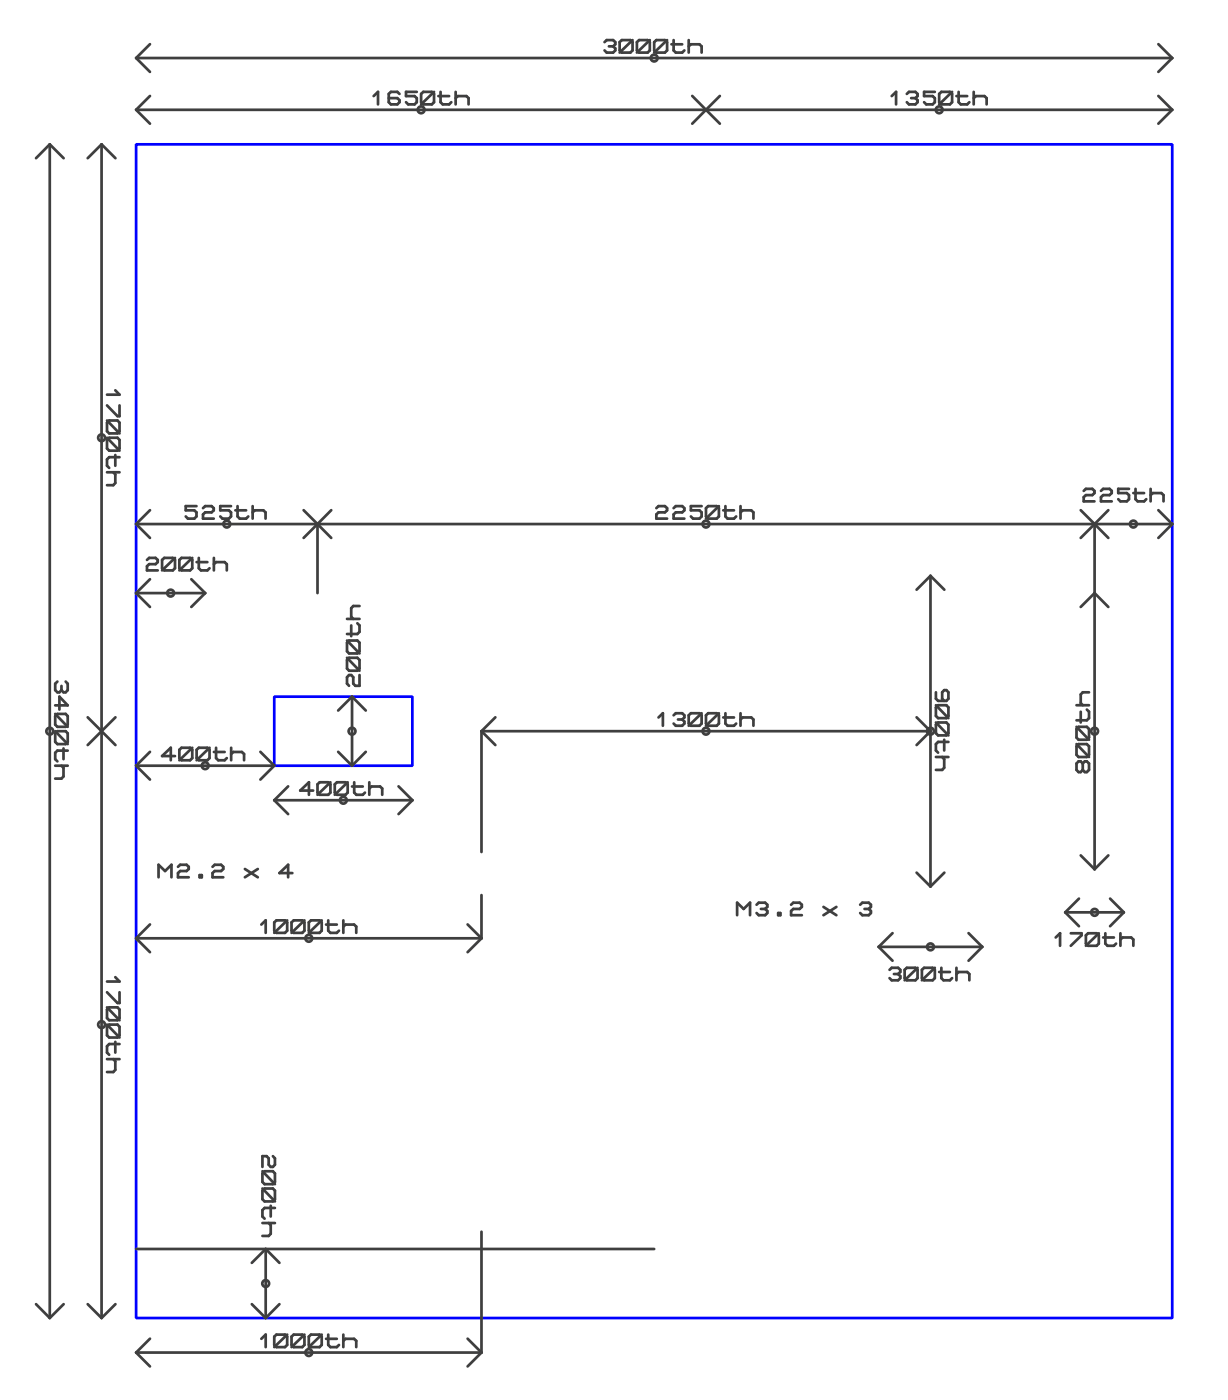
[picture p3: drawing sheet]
<svg xmlns="http://www.w3.org/2000/svg" width="90mm" height="103mm" viewBox="0 0 90 103" stroke-linecap="round" stroke-linejoin="round" font-family="sans-serif">
<path d="M10 10.6h76.2v86.4h-76.2zM20.2 51.3h10.1v5h-10.1z" fill="none" stroke="#00f" stroke-width=".2"/>
<g fill="none" stroke="#3f3f3f" stroke-width=".2">
<path d="M3.7 10.6v86.4M3.7 10.6l-1.1 1M3.7 10.6l1 1M7.5 10.6l-1.1 1M7.5 10.6v86.4M7.5 10.6l1 1M10 8.1h76.2M10 8.1l1 1M10 4.3h76.2M10 4.3l1 1M11 7.1l-1 1M11 3.2l-1 1.1"/>
<path d="M27.5 7.1l.3-.3v.9M29.4 6.9l-.2-.1h-.5l-.1 .1v.6l.1 .2h.5l.2-.2v-.1l-.2-.2h-.6M30.6 6.8h-.7v.3h.6l.1 .1v.3l-.1 .2h-.5l-.1-.2M31 6.9l.1-.1h.7l.1 .1v.6l-.1 .2h-.7l-.1-.2zM31.9 6.8l-.9 .9M32.2 7.1h.8M32.4 6.8v.7l.2 .2h.4l.2-.2M33.5 7.2l.2-.1h.6l.2 .1v.5M33.5 6.8v.9M44.5 3.1l.1-.2h.5l.1 .2v.2l-.1 .1M44.8 3.4h.3M45.1 3.4l.1 .2v.1l-.1 .2h-.5l-.1-.2"/>
<path d="M45.6 3.1l.1-.2h.7l.1 .2v.6l-.1 .2h-.7l-.1-.2zM46.5 2.9l-.9 1M46.8 3.1l.2-.2h.6l.2 .2v.6l-.2 .2h-.6l-.2-.2zM47.8 2.9l-1 1M48.1 3.1l.2-.2h.6l.2 .2v.6l-.2 .2h-.6l-.2-.2zM49.1 2.9l-1 1M49.4 3.3h.8M49.5 2.9v.8l.2 .2h.5l.1-.2M50.6 3.4l.2-.1h.6l.2 .1v.5M50.6 2.9v1M50.9 7.1l1 1M51.9 8.1l-1 1"/>
<path d="M51.9 8.1l1 1M52.9 7.1l-1 1M65.6 7.1l.3-.3v.9M66.7 6.9l.1-.1h.5l.2 .1v.2l-.2 .1M67 7.2h.3M67.3 7.2l.2 .2v.1l-.2 .2h-.5l-.1-.2M68.7 6.8h-.7v.3h.6l.1 .1v.3l-.1 .2h-.5l-.1-.2M69.1 6.9l.1-.1h.7l.1 .1v.6l-.1 .2h-.7l-.1-.2zM70 6.8l-.9 .9M70.3 7.1h.8M70.5 6.8v.7l.2 .2h.4l.2-.2M71.6 7.2l.2-.1h.6l.2 .1v.5"/>
<path d="M71.6 6.8v.9M85.2 7.1l1 1M85.2 3.2l1 1.1M86.2 8.1l-1 1M86.2 4.3l-1 1M7.9 29.8l.7 .8h.2v-.8M7.9 31.1l.1-.2h.6l.2 .2v.6l-.2 .2h-.6l-.1-.2zM7.9 32.4l.1-.2h.6l.2 .2v.6l-.2 .2h-.6l-.1-.2zM7.9 30.9l.9 1M7.9 32.2l.9 1M7.9 34.7h.9M8.3 34.7l.2 .2v.6l-.2 .2h-.4"/>
<path d="M8.5 28.7l.3 .3h-.9M8.5 33.5v.8M8.8 33.6h-.8l-.1 .2v.5l.1 .1M10 38.6h76.2M10 38.6l1 1M11 37.5l-1 1.1M14.4 37.2h-.7v.3h.6l.1 .2v.3l-.1 .2h-.5l-.1-.2M14.9 37.4l.2-.2h.5l.1 .2v.1l-.1 .2h-.5l-.2 .1v.4h.8M17 37.2h-.8v.3h.6l.2 .2v.3l-.2 .2h-.4l-.2-.2M17.3 37.5h.8M17.5 37.2v.8l.1 .2h.5l.2-.2M18.6 37.7l.1-.2h.7l.1 .2v.5"/>
<path d="M18.6 37.2v1M22.3 37.5l1 1.1M23.3 38.6v5M23.3 38.6l1.1 1M23.3 38.6l-1 1M24.4 37.5l-1.1 1.1M48.3 37.4l.1-.2h.5l.2 .2v.1l-.2 .2h-.5l-.1 .1v.4h.8M49.5 37.4l.2-.2h.5l.1 .2v.1l-.1 .2h-.5l-.2 .1v.4h.8M51.6 37.2h-.8v.3h.6l.2 .2v.3l-.2 .2h-.4l-.2-.2M51.9 37.4l.2-.2h.6l.2 .2v.6l-.2 .2h-.6l-.2-.2zM52.9 37.2l-1 1M53.2 37.5h.8"/>
<path d="M53.3 37.2v.8l.2 .2h.5l.1-.2M54.5 37.7l.1-.2h.6l.2 .2v.5M54.5 37.2v1M79.5 37.5l1 1.1M79.7 36.1l.2-.1h.4l.2 .1v.2l-.2 .1h-.4l-.2 .2v.3h.8M80.5 38.6l-1 1M80.5 38.6v25.4M80.5 38.6l1 1M81 36.1l.1-.1h.5l.2 .1v.2l-.2 .1h-.5l-.1 .2v.3h.8M81.5 37.5l-1 1.1M83 36h-.8v.3h.7l.1 .1v.3l-.1 .2h-.5l-.2-.2M83.3 36.3h.8"/>
<path d="M83.5 36v.7l.2 .2h.4l.2-.2M84.6 36.4l.2-.1h.6l.2 .1v.5M84.6 36v.9M85.2 37.5l1 1.1M86.2 38.6l-1 1M4.1 52.7l.1-.2h.6l.2 .2v.6l-.2 .2h-.6l-.1-.2zM4.1 54l.1-.2h.6l.2 .2v.6l-.2 .1h-.6l-.1-.1zM4.1 51.9h.9l-.6-.6v.9M4.1 52.5l.9 1M4.1 53.8l.9 .9M4.1 56.3h.9M4.2 50.1l-.1 .2v.5l.1 .1h.2l.1-.1"/>
<path d="M4.5 50.5v.3M4.5 56.3l.2 .2v.6l-.2 .2h-.4M4.7 55.1v.8M4.8 50.1l.2 .2v.5l-.2 .1h-.1l-.2-.1M5 55.2h-.8l-.1 .2v.5l.1 .1M6.4 52.8l2.1 2M8.5 52.8l-2.1 2M10 56.3l1 1.1M10 56.3h10.2M10 43.6h5.1M10 43.6l1 1.1M10.8 41.2l.2-.2h.4l.2 .2v.2l-.2 .1h-.4l-.2 .2v.3h.8"/>
<path d="M11 55.3l-1 1M11 42.6l-1 1M11.9 41.2l.2-.2h.6l.2 .2v.6l-.2 .2h-.6l-.2-.2zM12.9 55.6h-1l.7-.6v.9M12.9 41l-1 1M13.2 41.2l.1-.2h.7l.1 .2v.6l-.1 .2h-.7l-.1-.2zM13.2 55.2l.1-.2h.7l.1 .2v.6l-.1 .1h-.7l-.1-.1zM14.1 42.6l1 1M14.1 55l-.9 .9M14.1 41l-.9 1M14.5 55.2l.1-.2h.6l.2 .2v.6l-.2 .1h-.6l-.1-.1zM14.5 41.4h.7"/>
<path d="M14.6 41v.8l.2 .2h.4l.2-.2M15.1 43.6l-1 1.1M15.4 55l-.9 .9M15.7 55.3h.8M15.7 41v1M15.7 41.5l.2-.1h.6l.2 .1v.5M15.9 55v.8l.1 .1h.5l.2-.1M17 55.5l.2-.2h.6l.1 .2v.4M17 55v.9M19.1 55.3l1.1 1M20.2 56.3l-1.1 1.1M20.2 58.9h10.1"/>
<path d="M20.2 58.9l1 1M21.2 57.9l-1 1M23 58.2h-.9l.6-.6v.9M23.3 57.7l.2-.1h.6l.2 .1v.6l-.2 .2h-.6l-.2-.2zM24.3 57.6l-1 .9M24.6 57.7l.2-.1h.6l.2 .1v.6l-.2 .2h-.6l-.2-.2zM24.9 55.3l1 1M25.5 48.4l.9 .9M25.5 47.1l.9 1M25.5 45.5h.9M25.6 57.6l-1 .9M25.7 47.1h.6l.1 .2v.6l-.1 .2h-.6l-.2-.2v-.6z"/>
<path d="M25.7 48.4h.6l.1 .2v.6l-.1 .1h-.6l-.2-.1v-.6zM25.8 46v.8M25.9 57.9h.8M25.9 51.3v5M25.9 51.3l-1 1M25.9 51.3l1 1M26 57.6v.7l.2 .2h.5l.1-.2M26.3 45.9l.1 .1v.5l-.1 .1h-.8M26.4 49.7v.8h-.3l-.1-.2v-.5l-.2-.1h-.1l-.2 .1v.5l.2 .2M26.4 44.6h-.4l-.2 .1v.7l.2 .1M26.9 55.3l-1 1M27.2 58l.1-.1h.6l.2 .1v.5"/>
<path d="M27.2 57.6v.9M29.3 57.9l1 1M30.3 58.9l-1 1M35.4 53.8h33M35.4 53.8l1 1M35.4 53.8v8.9M36.4 52.8l-1 1M48.4 52.8l.3-.3v.9M49.5 52.6l.2-.1h.5l.1 .1v.2l-.1 .1M49.9 52.9h.3M50.2 52.9l.1 .2v.1l-.1 .2h-.5l-.2-.2M50.6 52.6l.2-.1h.6l.2 .1v.6l-.2 .2h-.6l-.2-.2z"/>
<path d="M51.6 52.5l-1 .9M51.9 52.6l.2-.1h.6l.2 .1v.6l-.2 .2h-.6l-.2-.2zM52.9 52.5l-1 .9M53.2 52.8h.8M53.3 52.5v.7l.2 .2h.5l.1-.2M54.5 52.9l.1-.1h.6l.2 .1v.5M54.5 52.5v.9M67.4 52.8l1 1M68.4 42.4v22.8M68.4 42.4l-1 1M68.4 42.4l1 1M68.4 53.8l-1 1"/>
<path d="M68.8 50.9v.5l.2 .2h.6l.1-.2v-.5l-.1-.1h-.2l-.1 .1v.5l.1 .2M68.8 53.3l.2-.1h.6l.1 .1v.6l-.1 .2h-.6l-.2-.2zM68.8 51.9l.9 .9M68.8 53.2l.9 .9M68.8 55.7h.9M69 51.9h.6l.1 .1v.7l-.1 .1h-.6l-.2-.1v-.7zM69.3 55.7l.1 .2v.6l-.1 .1h-.5M69.4 54.4v.8M69.7 54.6h-.7l-.2 .1v.5l.2 .2M79.2 51.9h.9M79.2 54.7l.9 1M79.2 53.5l.9 .9"/>
<path d="M79.3 53.5h.6l.2 .1v.7l-.2 .1h-.6l-.1-.1v-.7zM79.3 54.7h.6l.2 .2v.6l-.2 .2h-.6l-.1-.2v-.6zM79.5 44.7l1-1.1 1 1.1M79.5 52.4v.8M79.6 56.2l-.1-.2h-.2l-.1 .2v.4l.1 .2h.2l.1-.2M79.6 56.2l.2-.2h.1l.2 .2v.4l-.2 .2h-.1l-.2-.2M79.6 56.2v.4M79.9 52.2l.2 .2v.4l-.2 .2h-.7M80.1 50.9h-.5l-.1 .2v.6l.1 .2M7.9 73l.7 .8h.2v-.8M7.9 74.3l.1-.2h.6l.2 .2v.6l-.2 .2h-.6l-.1-.2zM7.9 75.5l.1-.1h.6l.2 .1v.7l-.2 .1h-.6l-.1-.1z"/>
<path d="M7.9 74.1l.9 1M7.9 75.4l.9 .9M7.9 77.9h.9M8.3 77.9l.2 .2v.6l-.2 .2h-.4M8.5 76.7v.7M8.5 71.9l.3 .3h-.9M8.8 76.8h-.8l-.1 .2v.4l.1 .2M10 69h25.4M10 69l1 1.1M11 68l-1 1M11.7 64.5v-.9l.4 .5 .5-.5v.9M13.1 63.8l.1-.2h.5l.2 .2v.1l-.2 .2h-.5l-.1 .1v.3h.8"/>
<path d="M14.7 64.4h.1v.1h-.1zM15.6 63.8l.2-.2h.5l.1 .2v.1l-.1 .2h-.5l-.2 .1v.3h.8M18 63.9l1 .6M19 63.9l-1 .6M19.2 68l.3-.3v.9M20.2 67.9l.1-.2h.7l.1 .2v.6l-.1 .1h-.7l-.1-.1zM21.1 67.7l-.9 .9M21.4 67.9l.2-.2h.6l.2 .2v.6l-.2 .1h-.6l-.2-.1zM21.5 64.2h-1l.7-.6v.9M22.4 67.7l-1 .9M22.7 67.9l.2-.2h.6l.2 .2v.6l-.2 .1h-.6l-.2-.1zM23.7 67.7l-1 .9"/>
<path d="M24 68h.8M24.1 67.7v.8l.2 .1h.5l.1-.1M25.2 68.2l.2-.2h.6l.2 .2v.4M25.2 67.7v.9M34.4 68l1 1M35.4 69l-1 1.1M35.4 65.9v3.1M54.2 67.3v-.9l.5 .5 .5-.5v.9M55.6 66.6l.2-.2h.5l.1 .2v.1l-.1 .2M56 66.9h.3M56.3 66.9l.1 .1v.2l-.1 .1h-.5l-.2-.1M57.2 67.2h.2v.1h-.2z"/>
<path d="M58.2 66.6l.1-.2h.5l.2 .2v.1l-.2 .2h-.5l-.1 .1v.3h.8M60.6 66.7l.9 .6M61.5 66.7l-.9 .6M63.3 66.6l.1-.2h.5l.1 .2v.1l-.1 .2M63.6 66.9h.3M63.9 66.9l.1 .1v.2l-.1 .1h-.5l-.1-.1M64.6 69.7h7.6M64.6 69.7l1 1M65.4 71.4l.2-.2h.4l.2 .2v.1l-.2 .2M65.6 68.7l-1 1M65.7 71.7h.3M66 71.7l.2 .1v.2l-.2 .1h-.4l-.2-.1"/>
<path d="M66.5 71.4l.2-.2h.6l.2 .2v.6l-.2 .1h-.6l-.2-.1zM67.4 64.2l1 1M67.5 71.2l-1 .9M67.8 71.4l.2-.2h.6l.1 .2v.6l-.1 .1h-.6l-.2-.1zM68.7 71.2l-.9 .9M69.1 71.5h.8M69.2 71.2v.8l.2 .1h.5l.1-.1M69.4 64.2l-1 1M70.3 71.7l.2-.2h.6l.2 .2v.4M70.3 71.2v.9M71.2 68.7l1 1M72.2 69.7l-1 1"/>
<path d="M77.6 69l.4-.3v.9M78.3 67.1h4.3M78.3 67.1l1 1M78.7 68.7h.8v.1l-.8 .8M79.3 66.1l-1 1M79.5 62.9l1 1.1M79.9 68.8l.1-.1h.6l.2 .1v.6l-.2 .2h-.6l-.1-.2zM80.8 68.7l-.9 .9M81.1 69h.8M81.3 68.7v.7l.1 .2h.5l.2-.2M81.5 62.9l-1 1.1M81.6 66.1l1 1"/>
<path d="M82.4 69.1l.2-.1h.6l.1 .1v.5M82.4 68.7v.9M82.6 67.1l-1 1M2.6 96l1.1 1M4.7 96l-1 1M6.4 96l1.1 1M8.5 96l-1 1M10 99.5l1 1M10 91.9h38.1M10 99.5h25.4M11 98.5l-1 1M18.5 96l1 1"/>
<path d="M19.2 98.5l.3-.3v.9M19.3 86.3l.2-.1h.6l.1 .1v.7l-.1 .1h-.6l-.2-.1zM19.3 87.6l.2-.2h.6l.1 .2v.6l-.1 .2h-.6l-.2-.2zM19.3 86.2l.9 .9M19.3 87.4l.9 1M19.3 90h.9M19.5 91.9v5.1M19.5 91.9l-1 1M19.5 91.9l1 1M19.8 90l.1 .1v.7l-.1 .1h-.5M19.9 88.7v.8M20.1 85.1l.1 .1v.5l-.1 .2h-.2l-.1-.2v-.5l-.2-.1h-.3v.8"/>
<path d="M20.2 98.3l.1-.1h.7l.1 .1v.7l-.1 .1h-.7l-.1-.1zM20.2 88.9h-.7l-.2 .1v.5l.2 .2M20.5 96l-1 1M21.1 98.2l-.9 .9M21.4 98.3l.2-.1h.6l.2 .1v.7l-.2 .1h-.6l-.2-.1zM22.4 98.2l-1 .9M22.7 98.3l.2-.1h.6l.2 .1v.7l-.2 .1h-.6l-.2-.1zM23.7 98.2l-1 .9M24 98.5h.8M24.1 98.2v.8l.2 .1h.5l.1-.1M25.2 98.7l.2-.2h.6l.2 .2v.4M25.2 98.2v.9"/>
<path d="M34.4 98.5l1 1M35.4 90.6v8.9M35.4 99.5l-1 1"/>
<circle cx="31" cy="8.1" r=".25"/>
<circle cx="48.1" cy="4.3" r=".25"/>
<circle cx="69.1" cy="8.1" r=".25"/>
<circle cx="7.5" cy="32.2" r=".25"/>
<circle cx="16.7" cy="38.6" r=".25"/>
<circle cx="51.9" cy="38.6" r=".25"/>
<circle cx="83.4" cy="38.6" r=".25"/>
<circle cx="3.7" cy="53.8" r=".25"/>
<circle cx="12.5" cy="43.6" r=".25"/>
<circle cx="15.1" cy="56.3" r=".25"/>
<circle cx="25.2" cy="58.9" r=".25"/>
<circle cx="25.9" cy="53.8" r=".25"/>
<circle cx="51.9" cy="53.8" r=".25"/>
<circle cx="68.4" cy="53.8" r=".25"/>
<circle cx="80.5" cy="53.8" r=".25"/>
<circle cx="7.5" cy="75.4" r=".25"/>
<circle cx="22.7" cy="69" r=".25"/>
<circle cx="68.4" cy="69.7" r=".25"/>
<circle cx="80.5" cy="67.1" r=".25"/>
<circle cx="19.5" cy="94.4" r=".25"/>
<circle cx="22.7" cy="99.5" r=".25"/>
</g>
</svg>
